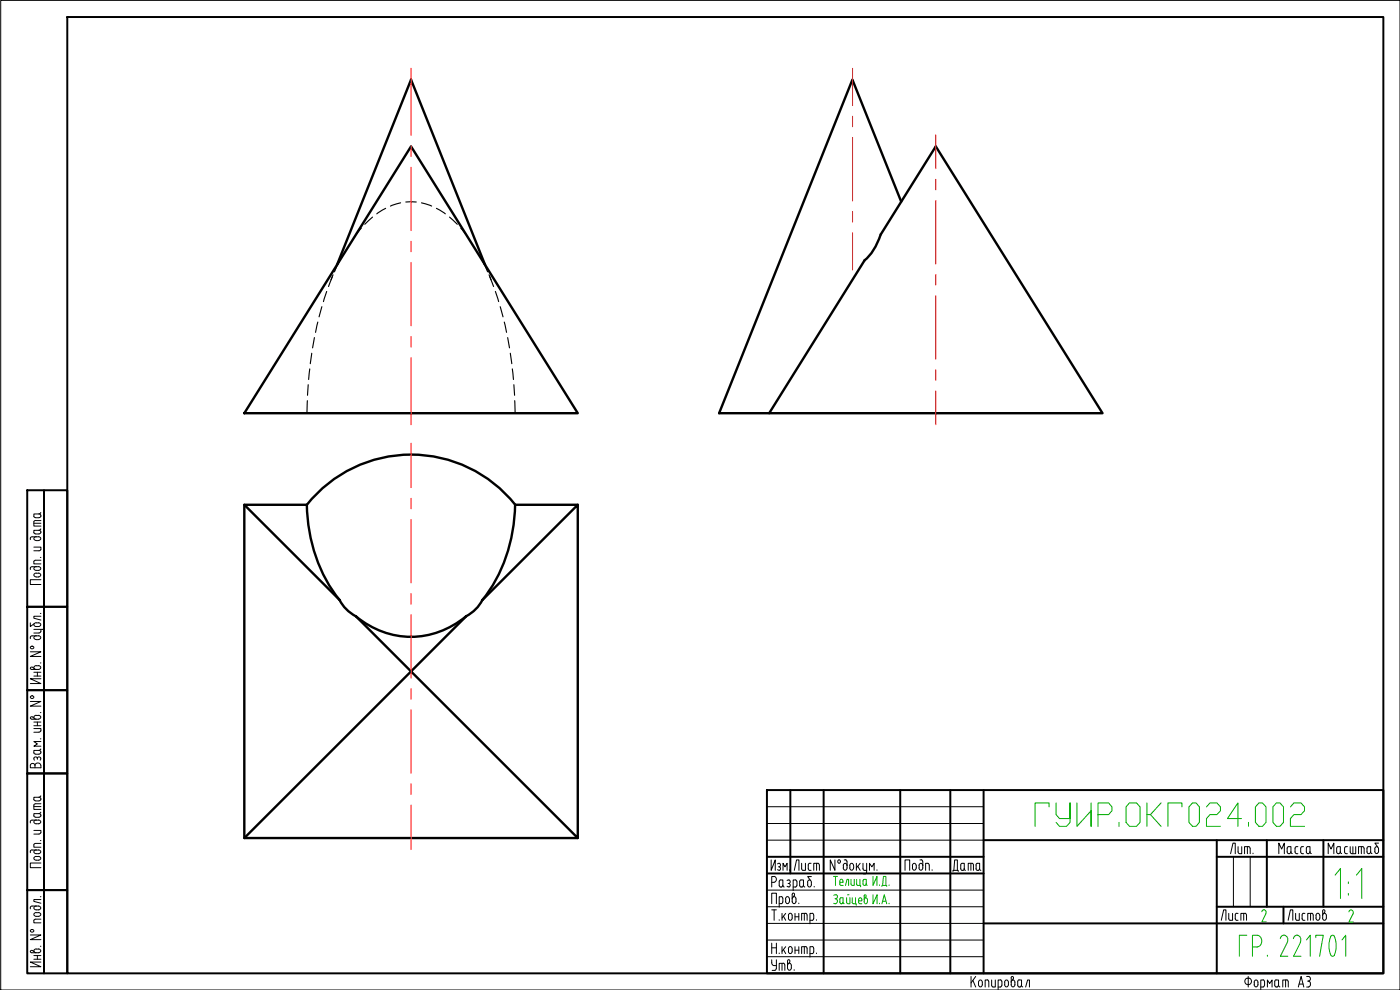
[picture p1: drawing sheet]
<svg xmlns="http://www.w3.org/2000/svg" width="420mm" height="297mm" viewBox="0 0 420 297" stroke-linecap="round" stroke-linejoin="round" font-family="sans-serif">
<defs><g id="words">
<text font-size="11.5" fill="#00ad00" x="309.7" y="249.1">ГУИР.ОКГ024.002</text>
<text font-size="7.1" x="285" y="262.8">Дата</text>
<g font-size="6.6">
<text x="382.8" y="257.5">Масса</text>
<text x="397.6" y="257.5">Масштаб</text>
<text x="237.4" y="262.5">Лист</text>
<text x="365.5" y="277.3">Лист</text>
<text x="388.8" y="297.4">A3</text>
</g>
</g></defs>
<g fill="none" stroke="#000" stroke-width=".34">
<path d="M101.1 79.5l-.6 1.5M102 78.1l-1.6 3.5M108.4 68.5l-1.6 1.8M111.8 65.1l-2.3 2.2M115.7 62.5l-2.6 1.7M120.2 60.9l-3 .9M121.8 60.6h3.1M126.5 60.9l3 .9M131 62.5l2.6 1.7M134.9 65.1l2.3 2.2M138.3 68.5l1.6 1.8M144.7 78.1l1.6 3.5"/>
<path d="M145.6 79.5l.6 1.5M95.4 96.6l-.7 3.1M96.6 92l-.8 3.1M98 87.4l-.9 3.1M99.7 83l-1.1 3M99.9 82.5l-.5 1.4M146.8 82.5l.6 1.4M147 83l1.1 3M148.7 87.4l.9 3.1M150.1 92l.9 3.1M151.3 96.6l.7 3.1M92.5 115.4l-.2 3.2"/>
<path d="M93 110.7l-.4 3.2M93.6 106l-.5 3.1M94.4 101.3l-.6 3.1M152.4 101.3l.5 3.1M153.2 106l.4 3.1M153.8 110.7l.3 3.2M154.2 115.4l.2 3.2M92.2 120.2l-.1 3.8M154.5 120.2l.1 3.8"/>
</g>
<g fill="none" stroke="#000" stroke-width=".72">
<path d="M123.4 43.9l50 80.1h-100.1zM101.1 79.5l22.3-55.6 22.2 55.6M264.3 70.3a16.5 16.5 0 0 1-4.9 7.8l-28.6 45.9h100.1l-50.1-80.1-16.5 26.4M270.5 60.5l-14.7-36.6-40 100.1h15M73.3 151.5v99.9h100.1M92.1 151.4a47.1 47.1 0 0 0 9.8 28.7M92.1 151.5h-18.8l28.7 28.6M92.1 151.4a40 40 0 0 1 62.5 0 47.1 47.1 0 0 1-9.9 28.7M154.6 151.5h18.8M101.9 180a11.2 11.2 0 0 0 4.9 4.9M106.8 184.9a25.3 25.3 0 0 0 33.1 0M106.8 184.9l16.6 16.6-50.1 49.9"/>
<path d="M144.7 180a11.2 11.2 0 0 1-4.8 4.9M144.7 180.1l28.7-28.6v99.9l-50-49.9 16.5-16.6"/>
</g>
<g fill="none" stroke="#000" stroke-width=".59">
<path d="M20.2 5.1h395v286.9h-395zM8.2 147.1h5v35h-5zM13.2 147.1h7v35h-7zM8.2 182.1h5v25h-5zM13.2 182.1h7v25h-7zM8.2 207.1h5v25h-5zM13.2 207.1h7v25h-7zM8.2 232.1h5v35h-5zM13.2 232.1h7v35h-7zM230.2 237.1h185v54.9h-185zM237.2 237.1v25M247.2 237.1v54.9"/>
<path d="M270.2 237.1v54.9M285.2 237.1v54.9M295.2 237.1v54.9M230.2 257.1h65M295.2 252.1h120M365.2 252.1v39.9M365.2 257.1h50M380.2 252.1v20M397.2 252.1v20M8.2 267.1h5v24.9h-5zM13.2 267.1h7v24.9h-7zM230.2 262.1h65"/>
<path d="M295.2 277.1h120M365.2 272.1h50M385.2 272.1v5"/>
</g>
<g fill="none" stroke="#000" stroke-width=".3">
<path d="M.2 .1h420v296.9h-420zM10.2 157h2.1M10.7 156.2l-.5 .4v1.2h2.1M10.7 156.2h1.6M10.7 155.3h1M11.7 154.2l.5 .4M11.7 154.2h-1.5v.9l.5 .2M12.2 158.7l-.5 .4M12.2 159.5l-.5-.4h-1.5v.9l.5 .2M12.2 159.8l-.2 .3-1.3 .1M12.2 153.8l-.5 .4M12.2 154.9l-.5 .4"/>
<path d="M12.3 154.6v.3M12.3 159.5v.3M9.6 170l-.4 .2-.1 .7M9.6 161.1l-.4 .2-.1 .6M9.7 161.1h1.9M10.2 164.2h2.1v.7M10.7 168.1l-.5 .2v.9h2.1M10.7 168.1h1.6M10.9 173.1a.58 .58 0 0 1-.7-.6 .58 .58 0 0 1 .7-.6l.7 .1a.56 .56 0 0 1 .6 .5 .56 .56 0 0 1-.7 .6M10.9 170a.58 .58 0 0 0-.7 .6 .58 .58 0 0 0 .7 .5h.7a.58 .58 0 0 0 .6-.5 .58 .58 0 0 0-.7-.6h-1.8M10.9 161a.58 .58 0 0 0-.7 .6 .58 .58 0 0 0 .7 .6M10.9 173.1h.7"/>
<path d="M10.9 162.2h.7M11.5 161a.58 .58 0 0 1 .7 .6 .58 .58 0 0 1-.7 .6M12.1 167.2h.2M12.2 164.9l-.5 .4h-1.5M12.3 173.9h-3.2v1.5h3.2M9.1 195.6h3.2l-3.2 1.4h3.2M9.1 186.9v1.1l1.1-.9M9.6 190.8l-.4 .2-.1 .6M9.7 190.8h1.9M10.2 188.8h2.6l.5 .4M10.2 189.9h1.5M10.9 190.7a.58 .58 0 0 0-.7 .6 .58 .58 0 0 0 .7 .6"/>
<path d="M10.9 186.8a.58 .58 0 0 0-.7 .6 .58 .58 0 0 0 .7 .6h.7a.58 .58 0 0 0 .6-.6 .58 .58 0 0 0-.7-.6M10.9 191.9h.7M10.9 186.9h.7M11.5 190.7a.58 .58 0 0 1 .7 .6 .58 .58 0 0 1-.7 .6M12.1 198.9h.2M12.1 184.1h.2M12.2 189.5l-.5 .4M12.3 184.9h-2.1v.6l2.1 .5M12.3 188.8v.7M13.3 189.3v.5M9.1 210.5h3.2l-3.2 1.4h3.2M9.6 200.9h1.9a.56 .56 0 0 0 .7-.6 .56 .56 0 0 0-.6-.5l-.7-.1a.58 .58 0 0 0-.7 .6 .58 .58 0 0 0 .7 .6"/>
<path d="M10.2 218.6h2.1v.7M10.2 217.7h2.1M10.2 216.6h2.1M10.2 202.8h2.1M10.2 201.7h2.1M10.3 215.5l-.4-.4a.39 .39 0 0 0-.7 .1 .39 .39 0 0 0 .3 .6M10.3 200.6l-.4-.4a.39 .39 0 0 0-.7 .1 .39 .39 0 0 0 .3 .6M10.9 214.6a.58 .58 0 0 0-.7 .6 .58 .58 0 0 0 .7 .6M10.9 214.7h.7M11.2 201.7v1.1M11.2 216.6v1.1M11.5 214.6a.58 .58 0 0 1 .7 .6 .58 .58 0 0 1-.7 .6h-1.9"/>
<path d="M12.1 213.8h.2M12.2 219.3l-.2 .3-1.8 .1M12.3 203.7h-3.2l3.2 1.4h-3.2M9.1 229.6v.8h3.2v-.8M9.1 229.6a.71 .71 0 0 1 .7-.5 .71 .71 0 0 1 .7 .5 .89 .89 0 0 1 .9-.7 .89 .89 0 0 1 .8 .7M10.2 227.5l.5-.4 .5 .4M10.2 225.9l.5 .4M10.2 227.5l.1 .6M10.5 229.6v.8M11.2 227.5l.5-.4 .5 .4M11.2 227.5v.3M11.7 239.2l.5 .4"/>
<path d="M11.7 239.2h-1.5v.9l.5 .2M12.1 221.7h.2M12.2 227.5l-.1 .6M12.2 224.7l-.5 .4M12.2 225.6l-.5-.4h-1.5v.7M12.2 225.9l-.2 .3-1.3 .1M12.2 238.8l-.5 .4M12.2 239.9l-.5 .4M12.3 222.5h-2.1l1 .7-1 .7h2.1M12.3 225.6v.3M12.3 239.6v.3M9.6 255l-.4 .2-.1 .6"/>
<path d="M9.6 246.1l-.4 .2-.1 .6M9.7 246.1h1.9M10.2 249.2h2.1v.6M10.2 250.3h1.5M10.2 242h2.1M10.2 244.8l.5 .4M10.4 257.1l1.1-.2a.58 .58 0 0 1 .7 .6 .58 .58 0 0 1-.6 .6l-1.2-.2-.2-.4zM10.7 253.1l-.5 .2v.9h2.1M10.7 241.2l-.5 .4v1.3h2.1M10.7 253.1h1.6M10.7 241.2h1.6M10.7 240.3h1"/>
<path d="M10.9 255a.58 .58 0 0 0-.7 .6 .58 .58 0 0 0 .7 .5h.7a.58 .58 0 0 0 .6-.5 .58 .58 0 0 0-.7-.6h-1.8M10.9 246a.58 .58 0 0 0-.7 .6 .58 .58 0 0 0 .7 .6h.7a.58 .58 0 0 0 .6-.6 .58 .58 0 0 0-.7-.6M12.1 252.2h.2M12.2 249.8l-.5 .4M12.2 243.7l-.5 .4M12.2 244.5l-.5-.4h-1.5v.7M12.2 244.8l-.2 .3-1.3 .1M12.3 258.9h-3.2v1.4h3.2M12.3 244.5v.3M230.2 242h65M230.2 252.1h65M230.2 247.1h65"/>
<path d="M231.4 258v3.1l1.3-3.1v3.1M233.3 259.2a.54 .54 0 0 1 .9 .1 .54 .54 0 0 1-.3 .8M250.6 258v3.1l-1.4-3.1v3.1M253.1 259.7a.58 .58 0 0 1 .5-.7 .58 .58 0 0 1 .6 .7M253.1 259.7v.7M253.4 258h.4M253.8 258l.4 .5M254.2 258.5v1.9a.58 .58 0 0 1-.6 .7 .58 .58 0 0 1-.5-.7M256.2 259.7a.58 .58 0 0 0-.6-.7 .58 .58 0 0 0-.6 .7l.1 .7a.56 .56 0 0 0 .5 .7 .56 .56 0 0 0 .6-.7M256.2 259.7v.7M257 259v2.1M257.4 259.9l.7 1.2"/>
<path d="M258.1 259l-1.1 1.4M259 259v1.6l.4 .5M260.1 259v2.6M273.8 259.7a.58 .58 0 0 1 .6-.7 .58 .58 0 0 1 .6 .7v.7a.6 .6 0 0 1-.6 .7 .6 .6 0 0 1-.6-.7M273.9 259.7v.7M275.8 259.7a.58 .58 0 0 1 .6-.7 .58 .58 0 0 1 .5 .7M275.8 259.7v.7M276.1 258h.4M276.5 258l.4 .5M276.9 258.5v1.9a.58 .58 0 0 1-.5 .7 .58 .58 0 0 1-.6-.7M278.4 259l.4 .6M278.5 259h-.7v2.1"/>
<path d="M278.9 259.6v1.5M369.3 256.1l.7-3.1h.7v3.1M370.2 257.1v15M371.6 255.6l.4 .5M371.6 254v1.6M372.7 254v2.1h-.7M374.4 254v2.1M375.2 254.6l-.4-.6h-1.3v2.1M375.2 254.6v1.5M375.2 257.1v15M376 256v.1M9.6 271.9l-.4 .1-.1 .7"/>
<path d="M10.7 275.8l-.5 .2v.9h2.1M10.7 275.8h1.6M10.9 273.8a.58 .58 0 0 0-.7 .6 .58 .58 0 0 0 .7 .5h.7a.58 .58 0 0 0 .6-.5 .58 .58 0 0 0-.7-.6M10.9 271.9a.58 .58 0 0 0-.7 .5 .58 .58 0 0 0 .7 .6h.7a.58 .58 0 0 0 .6-.6 .58 .58 0 0 0-.7-.5h-1.8M10.9 273.8h.7M12.1 269.1h.2M12.3 269.9h-2.1v.6l2.1 .5M230.2 277.1h65M230.2 272.1h65M230.2 267.1h65M231.6 271.1v-3.1h1.4v3.1M231.6 273h1.4"/>
<path d="M231.6 264.7h.7M232.3 263a.89 .89 0 0 1 .7 .8 .89 .89 0 0 1-.7 .9M232.3 263h-.7v3.1M232.3 273v3.1M233.3 260.9l.5 .2M233.6 260.1h.3M233.8 271.1h.7l.4-.2v-1.4l-.2-.4h-.9v3.1M233.8 276v.1M233.9 260.1l.3 .5-.3 .5M234 264.1l1-.1v1.6l-.5 .5a.51 .51 0 0 1-.7-.5zM234.7 274.1v2M235 265.6l.4 .5"/>
<path d="M235 261.1v-2.1l.6 1.1 .6-1.1v2.1M235.1 274.9l.7 1.2M235.8 269.7a.58 .58 0 0 1 .5-.7 .58 .58 0 0 1 .6 .7M235.8 270.4a.58 .58 0 0 0 .5 .7 .58 .58 0 0 0 .6-.7M235.8 269.7v.8M235.8 274.1l-1.1 1.3M236.2 265.9l.6 .2M236.5 265.1h.3M236.6 274.7a.58 .58 0 0 1 .6-.7 .58 .58 0 0 1 .5 .7M236.6 274.7v.7M236.7 264l.5 .5-.5 .6 .4 .2v.6l-.4 .2M236.9 269.7v.8"/>
<path d="M237.7 269.7a.58 .58 0 0 1 .6-.7 .58 .58 0 0 1 .6 .7v.8M237.7 270.4a.58 .58 0 0 0 .6 .7 .58 .58 0 0 0 .6-.7M237.7 268.4v2.1M237.7 268.4a.38 .38 0 0 1 .5-.4 .38 .38 0 0 1 .2 .6l-.4 .6M237.7 274.7v.7a.58 .58 0 0 1-.5 .7 .58 .58 0 0 1-.6-.7M238.6 274.1v2M238.6 275.1h1.1M238.8 264h-.8v3.2M239.1 265.6l-.2 .5h-.9M239.2 264.6v1M239.7 271v.1M239.7 274.1v2"/>
<path d="M240 264.6l.2 1.5h.7l.2-.5M240.4 264h.7v1.6l.4 .5M241.4 274.1v2M241.8 274l.4 .5M241.8 274.1h-1.2v2M242.2 274.6v1.5M242.4 264.7v.8M243.5 264.7v.7a.58 .58 0 0 1-.6 .7 .58 .58 0 0 1-.5-.7M243.8 274l.4 .5M243.8 274.1h-.7v3.1M244.2 275.6l-.2 .5h-.9M244.2 274.6v1"/>
<path d="M244.3 266v.1M245 276v.1M259.1 262.2h.6M259.4 261.1h.7M260.1 261.6l-.4 .6M260.9 261.1v-2.1l.8 1.1 .6-1.1v2.1M263.2 261v.1M271.6 261.1v-3.1h1.4v3.1M279.7 261v.1M386.6 276.1l.7-3.1h.7v3.1M388.8 274.1v1.5M389.9 274.1v2h-.9l-.2-.5"/>
<path d="M390.8 275.6l.2 .5h.6M391.2 274l-.4 .3v1.3M391.2 274.1h.4M393.3 274.1v2M393.7 274l.4 .5M393.7 274.1h-1.2v2M394.1 274.6v1.5M394.9 274.7a.58 .58 0 0 1 .6-.7 .58 .58 0 0 1 .6 .7M395 274.7l-.1 .7a.58 .58 0 0 0 .6 .7 .58 .58 0 0 0 .6-.7M396.1 274.7v.7M396.9 274.7a.58 .58 0 0 1 .6-.7 .58 .58 0 0 1 .6 .7M396.9 273.4a.38 .38 0 0 1 .5-.4 .38 .38 0 0 1 .2 .5l-.1 .2"/>
<path d="M397 273.4v2M397.6 273.8l-.4 .4M398.1 274.7v.7a.58 .58 0 0 1-.6 .7 .58 .58 0 0 1-.6-.7M9.1 280.5h3.2l-3.2 1.4h3.2M9.6 285.9h1.9a.56 .56 0 0 0 .7-.6 .56 .56 0 0 0-.6-.5l-.7-.1a.58 .58 0 0 0-.7 .6 .58 .58 0 0 0 .7 .6M10.2 287.8h2.1M10.2 286.7h2.1M10.3 285.6l-.4-.4a.39 .39 0 0 0-.7 .1 .39 .39 0 0 0 .3 .6M11.2 286.7v1.1M12.1 283.9h.2M12.3 288.7h-3.2l3.2 1.4h-3.2M230.2 287h65"/>
<path d="M230.2 282.1h65M231.6 288v.8a.8 .8 0 0 0 .7 .9M231.6 283v3.1M231.6 284.4h1.4M231.7 291.2h.9M232.3 289.7h.7M233 290.6l-.4 .5M233 283v3.1M233 288v2.6M233.8 285.9v.2M234.7 284v2.1M234.7 289v2.2"/>
<path d="M235.1 289l.3 .3 .1 1.9M235.1 289h-1.3v2.2M235.1 284.9l.7 1.2M235.8 284l-1.1 1.4M236.6 284.7a.58 .58 0 0 1 .6-.7 .58 .58 0 0 1 .5 .7v.7a.58 .58 0 0 1-.5 .7 .58 .58 0 0 1-.6-.7M236.6 284.7v.7M237 288.7a.39 .39 0 0 0-.1-.7 .39 .39 0 0 0-.6 .4v2a.58 .58 0 0 0 .6 .7 .58 .58 0 0 0 .6-.7v-.7a.58 .58 0 0 0-.6-.7 .58 .58 0 0 0-.6 .7M237 288.7l-.4 .5M238.3 290.9v.3M238.6 284v2.1M238.6 285.1h1.1M239.7 284v2.1"/>
<path d="M241.4 284v2.1M241.8 284l.4 .5M241.8 284h-1.2v2.1M242.2 284.6v1.5M243.8 284l.4 .5M243.8 284h-.7v3.2M244.2 285.6l-.2 .4-.9 .1M244.2 284.6v1M245 285.9v.2M291.4 293v3.1M292 294.2l.8 1.9M292.8 293l-1.4 1.9"/>
<path d="M293.7 294.7a.58 .58 0 0 1 .5-.7 .58 .58 0 0 1 .6 .7M293.7 295.4a.58 .58 0 0 0 .5 .7 .58 .58 0 0 0 .6-.7M293.7 294.8v.6M294.8 294.8v.6M296.3 294l.4 .5M296.3 294h-.6v2.1M296.8 294.5v1.6M297.6 294l.1 1.8 .3 .3h.7v-2.1M300.2 294l.5 .5M300.3 294h-.7v3M300.7 295.6l-.2 .4-.9 .1M300.7 294.5v1.1"/>
<path d="M301.5 294.7a.58 .58 0 0 1 .6-.7 .58 .58 0 0 1 .5 .7M301.5 295.4a.58 .58 0 0 0 .6 .7 .58 .58 0 0 0 .5-.7M301.5 294.8v.6M302.6 294.8v.6M303.4 294.7a.58 .58 0 0 1 .6-.7 .58 .58 0 0 1 .6 .7M303.4 295.4a.58 .58 0 0 0 .6 .7 .58 .58 0 0 0 .6-.7M303.4 293.4a.38 .38 0 0 1 .5-.4 .38 .38 0 0 1 .2 .6l-.4 .6M303.5 293.4v2M304.6 294.8v.6M305.4 294.5l.1 1.3 .3 .3M305.8 294l-.4 .5M305.9 294h.7v1.6"/>
<path d="M305.9 296.1h.3M306.5 295.6l.4 .5M306.5 295.6l-.4 .5M307.8 296.1l.6-2.1h.5v2.1M374.4 295.4h.4M374.6 293v3.1M374.8 293.5a.97 .97 0 0 1 .8 .9 .97 .97 0 0 1-.8 1M374.8 293.5a.96 .96 0 0 0-1.2 .7 .96 .96 0 0 0 .8 1.2M376.4 294.7a.58 .58 0 0 1 .6-.7 .58 .58 0 0 1 .5 .7M376.4 295.4a.58 .58 0 0 0 .6 .7 .58 .58 0 0 0 .5-.7M376.4 294.8v.6M377.5 294.8v.6"/>
<path d="M378.4 296.1h.7M379.1 294l.4 .5M379.1 294h-.7v3M379.5 294.5l-.1 1.3-.3 .3M380.4 296.1v-2.1l.6 1.1 .8-1.1v2.1M382.6 294.5v1.3l.4 .3M383 294l-.4 .5M383 294h.7v1.6M383 296.1h.3M383.7 295.6l-.4 .5M383.7 295.6l.4 .5M385.8 294v2.1"/>
<path d="M386.2 294l.4 .5M386.2 294h-1.2v2.1"/>
<circle cx="9.6" cy="194.3" r=".48"/>
<circle cx="9.6" cy="209.2" r=".48"/>
<circle cx="251.7" cy="258.5" r=".48"/>
<circle cx="9.6" cy="279.4" r=".48"/>
</g>
<g fill="none" stroke="#f00" stroke-width=".3">
<path d="M123.4 20.5v20.1M255.9 20.5v11.2M255.9 34.9v3.1M123.4 43.8v3.2M123.4 50.2v19M255.9 41.2v19.1M280.8 40.5v10.1M280.8 53.8v3.2M123.4 72.4v3.2M123.4 78.7v19.1M255.9 63.4v3.2M255.9 69.8v11.2"/>
<path d="M280.8 60.1v19.1M280.8 82.4v3.1M280.8 88.7v19.1M123.4 101v3.1M123.4 107.3v20.2M280.8 110.9v3.2M280.8 117.3v10.2M123.4 133v13.3M123.4 149.5v3.2M123.4 155.9v19M123.4 178.1v3.2M123.4 184.4v19"/>
<path d="M123.4 206.6v3.2M123.4 213v19M123.4 235.2v3.2M123.4 241.5v13.4"/>
</g>
<g fill="none" stroke="#00ad00" stroke-width=".3">
<path d="M250.1 263h1.2M250.2 268.6a.63 .63 0 0 1 1.1 .1 .63 .63 0 0 1-.5 .9M250.6 269.6h.3M250.7 269.6a.74 .74 0 0 1 .6 1 .74 .74 0 0 1-1.1 .4M250.7 263v2.7M252 265.2l.4 .4M252 264.4l.5-.6 .5 .6M252.1 264.4v.8M252.4 265.7h.6M252.4 269.4l-.3 .4v1.1l.3 .2M252.4 269.4h.6v1.3M253 270.7l.3 .4"/>
<path d="M253 270.7l-.2 .4-.4 .1M253 264.4v.3h-.9M253.7 265.7l.5-1.9h.5v1.9M254.1 269.4v1.3l.3 .4M254.3 268.5h.5M255.1 269.4v1.8h-.6M255.4 265.2l.4 .4M255.4 263.8v1.4M255.8 269.4l-.1 1.3 .4 .4M256.4 263.8v1.9h-.6M256.8 269.4v1.8h-.7M256.8 271.2h.2v.4"/>
<path d="M257 265.2l.4 .4M257.1 263.8v1.4M257.7 270.3h1a.61 .61 0 0 0-.1-.7 .61 .61 0 0 0-.7-.2l-.2 1.3 .3 .4M258.1 263.8v1.9h-.7M258.1 265.7h.2v.4M258.1 271.2h.6M259 265.2v-1.1l.4-.3h.6v1.4M259 265.2l.4 .4M259.3 270l.5-.6 .5 .6M259.3 270.6l.5 .6 .5-.6M259.3 268.8a.34 .34 0 0 1 .5-.3 .34 .34 0 0 1 .1 .6M259.4 268.8v1.8"/>
<path d="M259.4 265.7h.2M259.6 265.6l.3-.4 .4 .4M259.9 269.1l-.3 .4M260.4 270v.6M262 268.5v2.7l1.2-2.7v2.7M262 263v2.7l1.2-2.7v2.7M263.9 265.5v.2M263.9 271v.2M264.7 271.2l.7-2.7 .7 2.7M264.7 266v-.3h1.4v.3M264.9 265.7l.2-2.7h.8v2.7M264.9 270.4h1"/>
<path d="M266.8 265.5v.2M266.8 271v.2M378.7 273.6a.69 .69 0 0 1 1-.5 .69 .69 0 0 1 .2 1l-1.2 2.5h1.3M400.7 262.6l1.6-2v9M404.7 264.6v.5M404.7 268.1v.5M404.8 273.6a.71 .71 0 0 1 1-.5 .71 .71 0 0 1 .2 1.1l-1.2 2.4h1.3M407.1 262.6l1.6-2v9M374.2 280.6h-2.3v6.3M375.9 284.1h1.4a1.8 1.8 0 0 0 1.4-1.7 1.8 1.8 0 0 0-1.4-1.8h-1.4v6.3M380.4 286.6v.3M384.2 281.6a1.2 1.2 0 0 1 1.6-.9 1.2 1.2 0 0 1 .7 1.7l-.2 .3"/>
<path d="M386.3 282.8l-2 4.1h2.2M389.3 280.6a1.4 1.4 0 0 1 .9 2.1M389.3 280.6l-.6 .2-.5 .8M390.3 282.8l-2.1 4.1h2.2M392.1 282l1.1-1.4v6.3M394.9 281.3v-.7h2.2l-1.1 6.3M400.5 281a7.2 7.2 0 0 1 0 5.6M400.5 281l-.3-.3h-.5a5.8 5.8 0 0 0 0 6.2h.5l.3-.3M402.8 282l1.1-1.4v6.3"/>
</g>
<use href="#words"/>
</svg>
